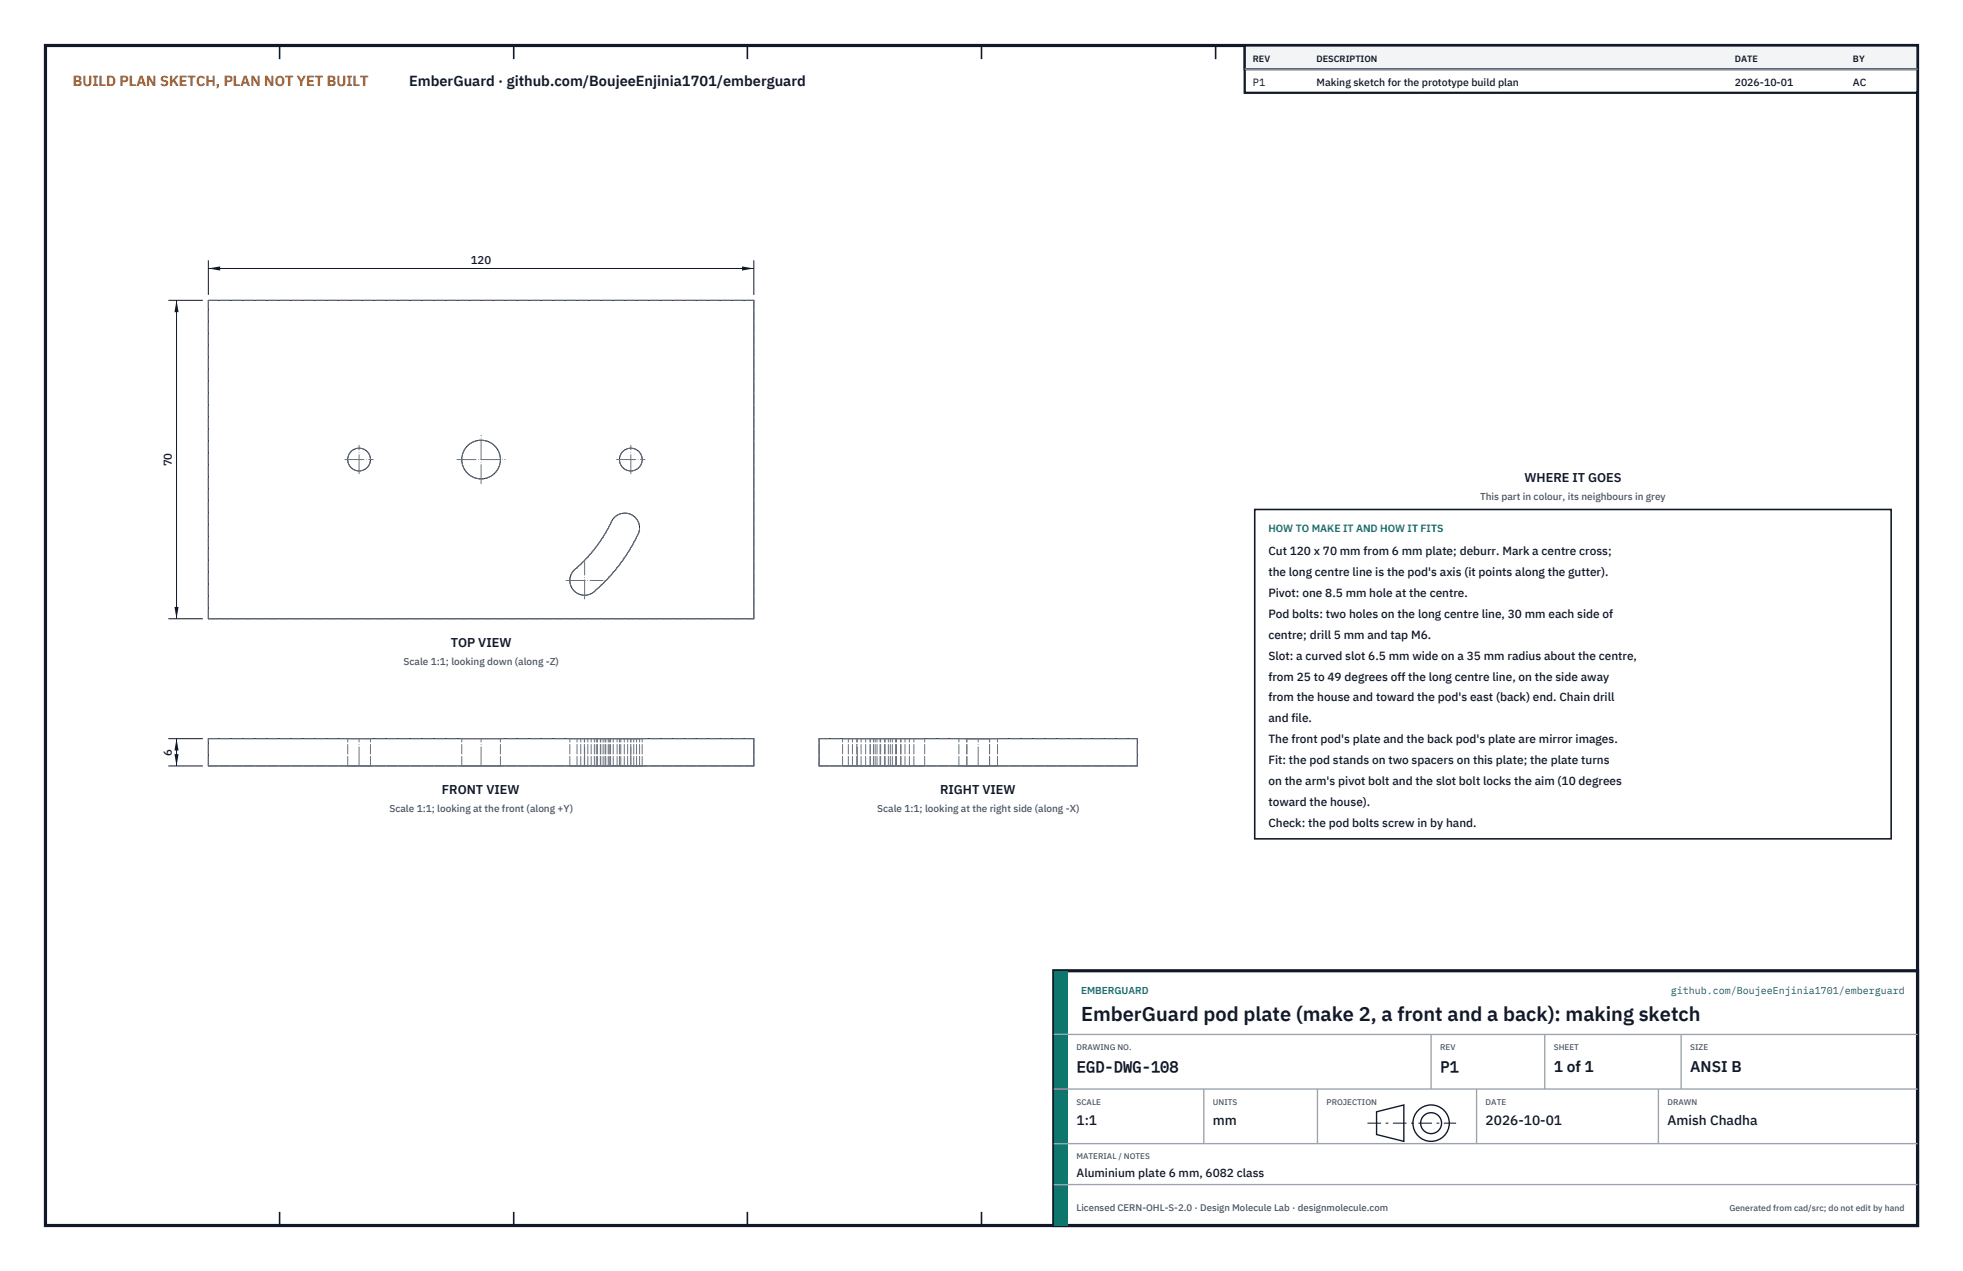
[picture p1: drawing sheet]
<svg xmlns="http://www.w3.org/2000/svg" width="432mm" height="279mm" viewBox="0 0 432 279" stroke-linecap="round" stroke-linejoin="round" font-family="sans-serif">
<defs><g id="words">
<text font-size="4.4" fill="#111827" x="237.8" y="224.4">EmberGuard pod plate (make 2, a front and a back): making sketch</text>
<g font-size="3.4" fill="#111827">
<text x="236.8" y="235.6">EGD-DWG-108</text>
<text x="316.8" y="235.6">P1</text>
<text x="341.8" y="235.6">1 of 1</text>
<text x="371.8" y="235.6">ANSI B</text>
</g>
<text font-size="3.2" fill="#b45309" x="16" y="19">BUILD PLAN SKETCH, PLAN NOT YET BUILT</text>
<text font-size="3.2" fill="#111827" x="90" y="19">EmberGuard · github.com/BoujeeEnjinia1701/emberguard</text>
<g font-size="3" fill="#111827">
<text x="236.8" y="247.2">1:1</text>
<text x="266.8" y="247.2">mm</text>
<text x="326.8" y="247.2">2026-10-01</text>
<text x="366.8" y="247.2">Amish Chadha</text>
</g>
<g font-size="2.8" fill="#111827">
<text x="335.3" y="106">WHERE IT GOES</text>
<text x="99.1" y="142.2">TOP VIEW</text>
<text x="97.2" y="174.6">FRONT VIEW</text>
<text x="206.8" y="174.6">RIGHT VIEW</text>
</g>
<g font-size="2.6" fill="#111827">
<text x="279" y="122">Cut 120 x 70 mm from 6 mm plate; deburr. Mark a centre cross;</text>
<text x="279" y="126.6">the long centre line is the pod's axis (it points along the gutter).</text>
<text x="279" y="131.2">Pivot: one 8.5 mm hole at the centre.</text>
<text x="279" y="135.8">Pod bolts: two holes on the long centre line, 30 mm each side of</text>
<text x="279" y="140.4">centre; drill 5 mm and tap M6.</text>
<text x="279" y="145">Slot: a curved slot 6.5 mm wide on a 35 mm radius about the centre,</text>
<text x="279" y="149.6">from 25 to 49 degrees off the long centre line, on the side away</text>
<text x="279" y="154.2">from the house and toward the pod's east (back) end. Chain drill</text>
<text x="279" y="158.8">and file.</text>
<text x="279" y="163.4">The front pod's plate and the back pod's plate are mirror images.</text>
<text x="279" y="168">Fit: the pod stands on two spacers on this plate; the plate turns</text>
<text x="279" y="172.6">on the arm's pivot bolt and the slot bolt locks the aim (10 degrees</text>
<text x="279" y="177.2">toward the house).</text>
<text x="279" y="181.8">Check: the pod bolts screw in by hand.</text>
<text x="236.8" y="258.8">Aluminium plate 6 mm, 6082 class</text>
</g>
<g font-size="2.5" fill="#111827">
<text x="103.6" y="58">120</text>
<text x="37.8" y="102.5" transform="rotate(-90 37.8 102.5)">70</text>
<text x="37.8" y="166.1" transform="rotate(-90 37.8 166.1)">6</text>
</g>
<g font-size="2.3" fill="#111827">
<text x="275.6" y="18.8">P1</text>
<text x="289.6" y="18.8">Making sketch for the prototype build plan</text>
<text x="381.6" y="18.8">2026-10-01</text>
<text x="407.6" y="18.8">AC</text>
</g>
<text font-size="2.3" fill="#0f766e" x="279" y="117">HOW TO MAKE IT AND HOW IT FITS</text>
<g font-size="2.2" fill="#4b5563">
<text x="325.6" y="110">This part in colour, its neighbours in grey</text>
<text x="88.7" y="146.2">Scale 1:1; looking down (along -Z)</text>
<text x="85.7" y="178.5">Scale 1:1; looking at the front (along +Y)</text>
<text x="193" y="178.5">Scale 1:1; looking at the right side (along -X)</text>
</g>
<g font-size="2.2" fill="#0f766e">
<text x="237.8" y="218.4">EMBERGUARD</text>
<text x="367.5" y="218.4">github.com/BoujeeEnjinia1701/emberguard</text>
</g>
<text font-size="2.1" fill="#4b5563" x="236.8" y="266.2">Licensed CERN-OHL-S-2.0 · Design Molecule Lab · designmolecule.com</text>
<g font-size="2" fill="#111827">
<text x="275.6" y="13.6">REV</text>
<text x="289.6" y="13.6">DESCRIPTION</text>
<text x="381.6" y="13.6">DATE</text>
<text x="407.6" y="13.6">BY</text>
</g>
<text font-size="1.9" fill="#4b5563" x="380.4" y="266.2">Generated from cad/src; do not edit by hand</text>
<g font-size="1.8" fill="#4b5563">
<text x="236.8" y="230.8">DRAWING NO.</text>
<text x="316.8" y="230.8">REV</text>
<text x="341.8" y="230.8">SHEET</text>
<text x="371.8" y="230.8">SIZE</text>
<text x="236.8" y="242.8">SCALE</text>
<text x="266.8" y="242.8">UNITS</text>
<text x="291.8" y="242.8">PROJECTION</text>
<text x="326.8" y="242.8">DATE</text>
<text x="366.8" y="242.8">DRAWN</text>
<text x="236.8" y="254.8">MATERIAL / NOTES</text>
</g>
</g></defs>
<path d="M10 10h411.8v259.4h-411.8z" fill="none" stroke="#111827" stroke-width=".7" stroke-linecap="butt"/>
<g fill="none" stroke="#111827" stroke-width=".35">
<path d="M61.5 10v3M113 10v3M164.4 10v3M215.9 10v3M267.4 10v3M318.9 10v3M370.3 10v3M61.5 266.4v3M113 266.4v3M164.4 266.4v3M215.9 266.4v3M267.4 266.4v3"/>
<path d="M318.9 266.4v3M370.3 266.4v3"/>
</g>
<g fill="none" stroke="#111727" stroke-width=".22">
<path d="M45.8 66h120v70h-120zM135.3 113.6a3.2 3.2 0 0 1 4.4 .1 3.2 3.2 0 0 1 .3 4.3l-1.5 3-2.3 3.3-1.7 2-2.6 2.6a5.6 5.6 0 0 1-3.2 2 3.3 3.3 0 0 1-3.3-2.5 3.3 3.3 0 0 1 1.7-3.8l2.2-2.1 2.1-2.6 1.8-2.8 1.5-2.8zM45.8 162.4h120v6h-120zM180.2 162.4h70v6h-70z"/>
<circle cx="79" cy="101" r="2.5"/>
<circle cx="105.8" cy="101" r="4.3"/>
<circle cx="138.8" cy="101" r="2.5"/>
</g>
<g fill="none" stroke="#6a7180" stroke-width=".22" stroke-dasharray="2.1 .5">
<path d="M45.8 66h120M131.4 119.9l-.7 .9M132.1 119l-.7 .9M132.7 118.1l-.6 .9M133.2 117.1l-.5 1M133.8 116.2l-.6 .9M134.3 115.2l-.5 1M139.4 119.2l.6-1.2M140 118a3.3 3.3 0 0 0-1.1-4.9 3.3 3.3 0 0 0-4.6 2.1M45.8 136v-70M45.8 136h120M126.9 124.8a3.3 3.3 0 0 0-.7 5 3.3 3.3 0 0 0 5-.2"/>
<path d="M127.7 124.1l-.8 .7M128.5 123.3l-.8 .8M129.3 122.5l-.8 .8M130 121.6l-.7 .9M130.7 120.8l-.7 .8M131.2 129.6l.9-.9M132.1 128.7l1-.9M133.1 127.8l.9-1M134 126.8l.9-1M134.9 125.8l.8-1M135.7 124.8l.9-1.1M136.6 123.7l.7-1.1"/>
<path d="M137.3 122.6l.8-1.1M138.1 121.5l.7-1.1M138.8 120.4l.6-1.2M165.8 136v-70M45.8 168.4v-6M45.8 168.4h120M45.8 162.4h120M76.5 168.4h5M76.5 162.4h5M76.5 168.4v-6M81.5 168.4h-5M81.5 162.4h-5"/>
<path d="M81.5 168.4h.1M81.5 162.4h.1M81.5 168.4v-6M101.6 168.4h8.5M101.6 162.4h8.5M101.6 168.4v-6M110 168.4h-8.4M110 162.4h-8.4M110.1 168.4h-.1M110.1 162.4h-.1M110.1 168.4v-6M125.3 168.4h5.9"/>
<path d="M125.3 162.4h5.9M125.3 168.4v-6M126.9 168.4h-1.6M126.9 162.4h.8M126.9 168.4v-6M126.9 162.4h-1.6M127.7 168.4h-.8M127.7 162.4h.8M127.7 168.4v-6M128.5 168.4h-.8M128.5 162.4h.8M128.5 168.4v-6"/>
<path d="M129.3 168.4h-.8M129.3 162.4h.7M129.3 168.4v-6M130 168.4h-.7M130 162.4h.7M130 168.4v-6M130.7 168.4h-.7M130.7 162.4h.7M130.7 168.4v-6M131.2 168.4h.9M131.2 168.4v-6M131.4 168.4h-.7"/>
<path d="M131.4 162.4h.7M131.4 168.4v-6M132.1 168.4h-.7M132.1 162.4h.6M132.1 168.4v-6M132.1 168.4h1M132.1 162.4h-.9M132.7 168.4h-.6M132.7 162.4h.5M132.7 168.4v-6M133.1 168.4h.9M133.1 162.4h-1"/>
<path d="M133.1 168.4v-6M133.2 168.4h-.5M133.2 162.4h.6M133.2 168.4v-6M133.8 168.4h-.6M133.8 162.4h.5M133.8 168.4v-6M134 168.4h.9M134 162.4h-.9M134 168.4v-6M134.3 168.4h-.5M134.3 168.4v-6"/>
<path d="M134.3 162.4h6.4M134.9 168.4h.8M134.9 162.4h-.9M134.9 168.4v-6M135.7 168.4h.9M135.7 162.4h-.8M135.7 168.4v-6M136.3 168.4h5M136.3 162.4h5M136.3 168.4v-6M136.6 168.4h.7M136.6 162.4h-.9"/>
<path d="M136.6 168.4v-6M137.3 168.4h.8M137.3 162.4h-.7M137.3 168.4v-6M138.1 168.4h.7M138.1 162.4h-.8M138.1 168.4v-6M138.8 168.4h.6M138.8 162.4h-.7M138.8 168.4v-6M139.4 168.4h.6M139.4 162.4h-.6"/>
<path d="M139.4 168.4v-6M140 168.4h.7M140 162.4h-.6M140 168.4v-6M140.7 168.4h-6.4M140.7 162.4h-.7M140.7 168.4v-6M141.2 168.4h-4.9M141.2 162.4h-4.9M141.3 168.4h-.1M141.3 162.4h-.1M141.3 168.4v-6"/>
<path d="M165.8 168.4v-6M180.2 168.4v-6M180.2 162.4h70M180.2 168.4h70M185.3 168.4h1.3M185.3 162.4h1.3M185.3 168.4v-6M186.6 168.4h.9M186.6 168.4v-6M187.5 168.4h.9M187.5 162.4h-.9M187.5 168.4v-6"/>
<path d="M188.4 168.4h1M188.4 162.4h-.9M188.4 168.4v-6M189.4 168.4h1M189.4 162.4h-1M189.4 168.4v-6M190.4 168.4h1M190.4 162.4h-1M190.4 168.4v-6M191.4 168.4h-6.1M191.4 162.4h.7M191.4 168.4v-6"/>
<path d="M191.4 162.4h-6.1M191.4 168.4h1.1M191.4 162.4h-1M192.1 168.4h-.7M192.1 162.4h.8M192.1 168.4v-6M192.5 168.4h1.1M192.5 162.4h-1.1M192.5 168.4v-6M192.9 168.4h-.8M192.9 162.4h.8M192.9 168.4v-6"/>
<path d="M193.6 168.4h1.1M193.6 162.4h-1.1M193.6 168.4v-6M193.7 168.4h-.8M193.7 162.4h.9M193.7 168.4v-6M194.6 168.4h-.9M194.6 162.4h.8M194.6 168.4v-6M194.7 168.4h1.1M194.7 162.4h-1.1M194.7 168.4v-6"/>
<path d="M195.4 168.4h-.8M195.4 162.4h.9M195.4 168.4v-6M195.8 168.4h1.2M195.8 162.4h-1.1M195.8 168.4v-6M196.3 168.4h-.9M196.3 162.4h.9M196.3 168.4v-6M197 168.4h1.2M197 162.4h-1.2M197 168.4v-6"/>
<path d="M197.2 168.4h-.9M197.2 162.4h.9M197.2 168.4v-6M198.1 168.4h-.9M198.1 162.4h1M198.1 168.4v-6M198.2 168.4h5.2M198.2 162.4h-1.2M198.2 168.4v-6M199.1 168.4h-1M199.1 162.4h.9M199.1 168.4v-6"/>
<path d="M200 168.4h-.9M200 162.4h1M200 168.4v-6M201 168.4h-1M201 168.4v-6M201 162.4h2.4M203.4 168.4h-2.4M203.4 162.4h-5.2M203.4 168.4v-6M210.9 168.4h5M210.9 162.4h5M210.9 168.4v-6"/>
<path d="M212.7 168.4h2.9M212.7 162.4h2.9M212.7 168.4v-6M215.6 168.4h2.1M215.6 162.4h2.1M215.9 168.4h3.5M215.9 162.4h3.5M217.7 168.4h-5M217.7 162.4h-5M217.7 168.4v-6M219.4 168.4h-8.5M219.4 162.4h-8.5"/>
<path d="M219.4 168.4v-6M250.2 168.4v-6"/>
<circle cx="79" cy="101" r="2.5"/>
<circle cx="105.8" cy="101" r="4.3"/>
<circle cx="138.8" cy="101" r="2.5"/>
</g>
<g fill="none" stroke="#6a7180" stroke-width=".22" stroke-dasharray="4.2 .5 0 .5">
<path d="M75.9 101h6.2M79 104.1v-6.2M100.5 101h10.6M105.8 106.3v-10.6M135.6 101h6.3M138.8 104.1v-6.2M124.5 127.6h8.2M128.6 131.7v-8.2M79 168.4v-6M105.8 168.4v-6M128.6 168.4v-6M138.8 168.4v-6"/>
<path d="M188.6 168.4v-6M215.2 168.4v-6"/>
</g>
<path d="M45.8 57.2v7.6M45.8 59h120M165.8 57.2v7.6" fill="none" stroke="#111827" stroke-width=".22"/>
<path d="M45.8 59l2.6-.4v.9zM163.2 58.6v.9l2.6-.5z" fill="#111827"/>
<path d="M37 66h7.6M38.8 66v70M37 136h7.6" fill="none" stroke="#111827" stroke-width=".22"/>
<path d="M38.8 66l-.4 2.6h.9zM38.4 133.4h.9l-.5 2.6z" fill="#111827"/>
<path d="M37 162.4h7.6M37 168.4h7.6M38.8 162.4v6" fill="none" stroke="#111827" stroke-width=".22"/>
<path d="M38.8 162.4l-.4 2.6h.9zM38.4 165.8h.9l-.5 2.6z" fill="#111827"/>
<path d="M276 112h140v72.4h-140z" fill="#fff" stroke="#111827" stroke-width=".35"/>
<path d="M273.8 10h148v10.4h-148z" fill="#fff" stroke="#111827" stroke-width=".5"/>
<path d="M273.8 10h148v5.2h-148z" fill="#f3f4f6" stroke="#111827" stroke-width=".5"/>
<path d="M273.8 15.2h148" fill="none" stroke="#9ca3af" stroke-width=".3"/>
<path d="M231.8 213.4h190v56h-190z" fill="#fff" stroke="#111827" stroke-width=".7" stroke-linecap="butt"/>
<path d="M231.8 213.4h3v56h-3z" fill="#0f766e"/>
<path d="M231.8 227.4h190M231.8 239.4h190M264.8 239.4v12M289.8 239.4v12M314.8 227.4v12M324.8 239.4v12M339.8 227.4v12M364.8 239.4v12M369.8 227.4v12M231.8 251.4h190M231.8 260.4h190" fill="none" stroke="#9ca3af" stroke-width=".3"/>
<g fill="none" stroke="#111827" stroke-width=".3">
<path d="M302.8 244.4l6-1.5v8l-6-1.5z"/>
<circle cx="314.8" cy="246.9" r="4"/>
<circle cx="314.8" cy="246.9" r="2.3"/>
</g>
<path d="M300.8 246.9h19.5" fill="none" stroke="#111827" stroke-width=".22" stroke-dasharray="3 1 .6 1" stroke-linecap="butt"/>
<use href="#words"/>
</svg>
